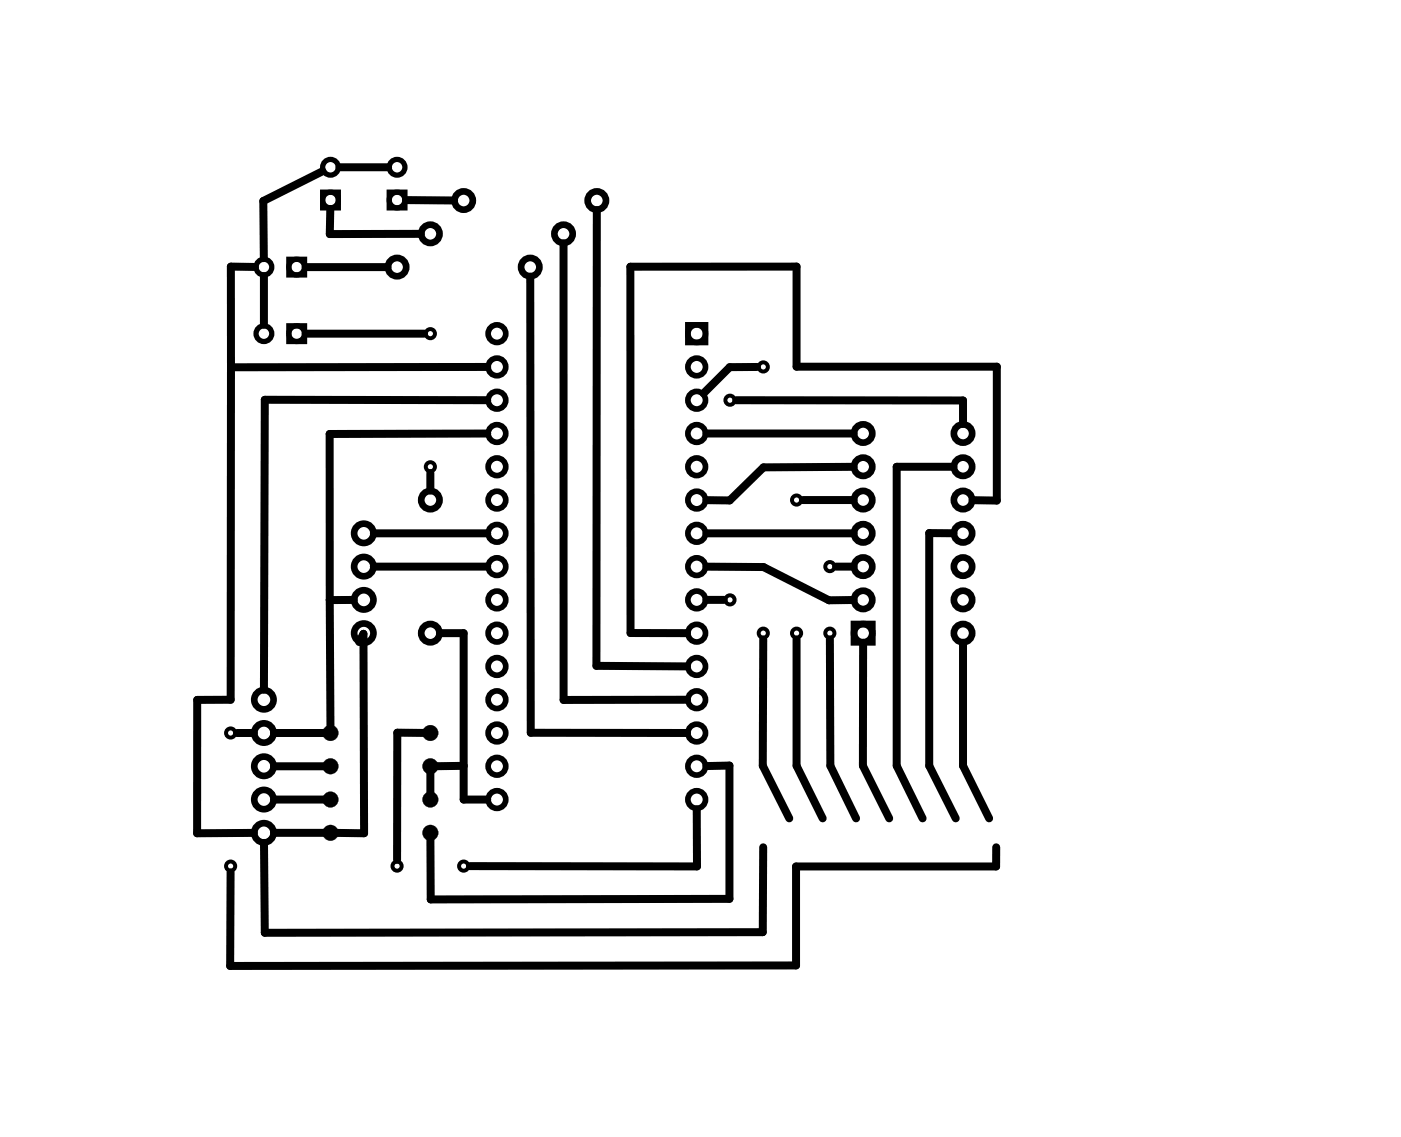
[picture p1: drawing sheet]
<svg xmlns="http://www.w3.org/2000/svg" width="107mm" height="87mm" viewBox="0 0 107 87" stroke-linecap="round" stroke-linejoin="round" font-family="sans-serif">
<path d="M98.4 8.6h.1" fill="none" stroke="#000" stroke-width=".08"/>
<g fill="none" stroke="#000" stroke-width=".3">
<circle cx="32.8" cy="25.5" r=".35"/>
<circle cx="32.8" cy="35.6" r=".35"/>
<circle cx="55.7" cy="30.5" r=".35"/>
<circle cx="58.2" cy="28" r=".35"/>
<circle cx="60.8" cy="38.2" r=".35"/>
<circle cx="17.6" cy="55.9" r=".35"/>
<circle cx="55.7" cy="45.8" r=".35"/>
<circle cx="58.2" cy="48.3" r=".35"/>
<circle cx="60.8" cy="48.3" r=".35"/>
<circle cx="63.3" cy="48.3" r=".35"/>
<circle cx="63.3" cy="43.2" r=".35"/>
<circle cx="17.6" cy="66.1" r=".35"/>
<circle cx="30.3" cy="66.1" r=".35"/>
<circle cx="35.4" cy="66.1" r=".35"/>
</g>
<g fill="#000">
<circle cx="25.2" cy="55.9" r=".6"/>
<circle cx="25.2" cy="58.5" r=".6"/>
<circle cx="32.8" cy="55.9" r=".6"/>
<circle cx="32.8" cy="58.5" r=".6"/>
<circle cx="25.2" cy="61" r=".6"/>
<circle cx="25.2" cy="63.6" r=".6"/>
<circle cx="32.8" cy="61" r=".6"/>
<circle cx="32.8" cy="63.6" r=".6"/>
</g>
<g fill="#000">
<path d="M24.6 58.5a.61 .61 0 0 0 1.2 0 .61 .61 0 0 0-1.2 0zM24.6 58.5a.6 .6 0 0 1 1.2 0 .6 .6 0 0 1-1.2 0z"/>
<path d="M24.6 55.9a.61 .61 0 0 0 1.2 0 .61 .61 0 0 0-1.2 0zM24.6 55.9a.6 .6 0 0 1 1.2 0 .6 .6 0 0 1-1.2 0z"/>
<path d="M32.2 55.9a.61 .61 0 0 0 1.2 0 .61 .61 0 0 0-1.2 0zM32.2 55.9a.6 .6 0 0 1 1.2 0 .6 .6 0 0 1-1.2 0z"/>
<path d="M32.2 58.5a.61 .61 0 0 0 1.2 0 .61 .61 0 0 0-1.2 0zM32.2 58.5a.6 .6 0 0 1 1.2 0 .6 .6 0 0 1-1.2 0z"/>
<path d="M24.6 63.6a.61 .61 0 0 0 1.2 0 .61 .61 0 0 0-1.2 0zM24.6 63.6a.6 .6 0 0 1 1.2 0 .6 .6 0 0 1-1.2 0z"/>
<path d="M24.6 61a.61 .61 0 0 0 1.2 0 .61 .61 0 0 0-1.2 0zM24.6 61a.6 .6 0 0 1 1.2 0 .6 .6 0 0 1-1.2 0z"/>
<path d="M32.2 61a.61 .61 0 0 0 1.2 0 .61 .61 0 0 0-1.2 0zM32.2 61a.6 .6 0 0 1 1.2 0 .6 .6 0 0 1-1.2 0z"/>
<path d="M32.2 63.6a.61 .61 0 0 0 1.2 0 .61 .61 0 0 0-1.2 0zM32.2 63.6a.6 .6 0 0 1 1.2 0 .6 .6 0 0 1-1.2 0z"/>
</g>
<g fill="none" stroke="#000" stroke-width=".51">
<path d="M65.2 47.6h1.4v1.4h-1.4z"/>
<circle cx="32.8" cy="17.8" r=".7"/>
<circle cx="35.4" cy="15.3" r=".7"/>
<circle cx="43" cy="17.8" r=".7"/>
<circle cx="45.5" cy="15.3" r=".7"/>
<circle cx="30.3" cy="20.4" r=".7"/>
<circle cx="32.8" cy="38.2" r=".7"/>
<circle cx="40.5" cy="20.4" r=".7"/>
<circle cx="65.9" cy="35.6" r=".7"/>
<circle cx="65.9" cy="38.2" r=".7"/>
<circle cx="65.9" cy="33.1" r=".7"/>
<circle cx="73.5" cy="38.2" r=".7"/>
<circle cx="73.5" cy="35.6" r=".7"/>
<circle cx="73.5" cy="33.1" r=".7"/>
<circle cx="20.1" cy="58.5" r=".74"/>
<circle cx="20.1" cy="55.9" r=".74"/>
<circle cx="20.1" cy="53.4" r=".74"/>
<circle cx="27.8" cy="45.8" r=".74"/>
<circle cx="27.8" cy="48.3" r=".74"/>
<circle cx="27.8" cy="40.7" r=".74"/>
<circle cx="27.8" cy="43.2" r=".74"/>
<circle cx="32.8" cy="48.3" r=".7"/>
<circle cx="65.9" cy="45.8" r=".7"/>
<circle cx="65.9" cy="43.2" r=".7"/>
<circle cx="65.9" cy="40.7" r=".7"/>
<circle cx="65.9" cy="48.3" r=".7"/>
<circle cx="73.5" cy="45.8" r=".7"/>
<circle cx="73.5" cy="43.2" r=".7"/>
<circle cx="73.5" cy="40.7" r=".7"/>
<circle cx="73.5" cy="48.3" r=".7"/>
<circle cx="20.1" cy="61" r=".74"/>
<circle cx="20.1" cy="63.6" r=".74"/>
</g>
<g fill="none" stroke="#000" stroke-width=".43">
<path d="M52.5 24.8h1.3v1.3h-1.3z"/>
<circle cx="37.9" cy="35.6" r=".67"/>
<circle cx="37.9" cy="25.5" r=".67"/>
<circle cx="37.9" cy="28" r=".67"/>
<circle cx="37.9" cy="38.2" r=".67"/>
<circle cx="37.9" cy="30.5" r=".67"/>
<circle cx="37.9" cy="33.1" r=".67"/>
<circle cx="53.2" cy="35.6" r=".67"/>
<circle cx="53.2" cy="25.5" r=".67"/>
<circle cx="53.2" cy="28" r=".67"/>
<circle cx="53.2" cy="38.2" r=".67"/>
<circle cx="53.2" cy="30.5" r=".67"/>
<circle cx="53.2" cy="33.1" r=".67"/>
<circle cx="37.9" cy="45.8" r=".67"/>
<circle cx="37.9" cy="48.3" r=".67"/>
<circle cx="37.9" cy="53.4" r=".67"/>
<circle cx="37.9" cy="50.9" r=".67"/>
<circle cx="37.9" cy="43.2" r=".67"/>
<circle cx="37.9" cy="40.7" r=".67"/>
<circle cx="37.9" cy="55.9" r=".67"/>
<circle cx="37.9" cy="58.5" r=".67"/>
<circle cx="53.2" cy="50.9" r=".67"/>
<circle cx="53.2" cy="45.8" r=".67"/>
<circle cx="53.2" cy="53.4" r=".67"/>
<circle cx="53.2" cy="48.3" r=".67"/>
<circle cx="53.2" cy="43.2" r=".67"/>
<circle cx="53.2" cy="40.7" r=".67"/>
<circle cx="53.2" cy="55.9" r=".67"/>
<circle cx="53.2" cy="58.5" r=".67"/>
<circle cx="37.9" cy="61" r=".67"/>
<circle cx="53.2" cy="61" r=".67"/>
</g>
<g fill="none" stroke="#000" stroke-width=".4">
<path d="M22 19.8h1.2v1.2h-1.2zM24.6 14.7h1.2v1.2h-1.2zM29.7 14.7h1.2v1.2h-1.2zM22 24.9h1.2v1.2h-1.2z"/>
<circle cx="25.2" cy="12.8" r=".6"/>
<circle cx="25.2" cy="15.3" r=".6"/>
<circle cx="30.3" cy="12.8" r=".6"/>
<circle cx="30.3" cy="15.3" r=".6"/>
<circle cx="20.1" cy="25.5" r=".6"/>
<circle cx="20.1" cy="20.4" r=".6"/>
<circle cx="22.6" cy="25.5" r=".6"/>
<circle cx="22.6" cy="20.4" r=".6"/>
</g>
<g fill="none" stroke="#000" stroke-width=".61">
<path d="M24.6 13.1l-4.5 2.2v4.4M25.2 15.9v2l6.9-.1M25.9 12.8h3.7M31 15.3h3.6M43 18.6v34.8h9.4M45.5 16v34.8l6.9 .1M17.6 28v25.4h-2.6v10.2h4.4M19.5 20.4l-1.9-.1v7.7M20.1 21.1v3.7M23.3 25.5h9.1M23.3 20.4h6.3M32.8 36.1v1.3"/>
<path d="M37.2 28h-19.6M37.2 30.5h-17l-.1 22.1M37.2 33.1h-12v12.7M40.5 21.1v34.8h11.9M56.2 30.5l17.3 .1v1.8M57.8 28h-2.1l-2 2M61.3 38.2h3.8M65.1 33.1h-11.2M65.1 35.6l-6.8 .1-2.6 2.5h-1.8M72.7 35.6h-4.3v22.8l2 4.1M74.2 38.2h1.9v-10.2h-15.3v-7.7l-12.7 .1v27.9h4.3M18.1 55.9h1.3"/>
<path d="M20.9 58.5h3.9M20.9 55.9h3.9M25.2 45.8v9.8M27 45.8h-1.8M27.4 49l.3-.6 .1 15.2h-2.2M28.5 43.2h8.7M28.5 40.7h8.7M32.5 55.9h-2.2v9.7M32.8 58.9v1.7M33.6 48.3h1.8v12.7h1.8M35.4 58.5h-2.2M53.9 58.5l1.8-.1v10.2l-22.8 .1-.1-4.7"/>
<path d="M53.9 43.3h4.4l5 2.5h1.8M55.2 45.8h-1.3M58.2 48.8v9.6l2 4.1M60.8 48.8v9.6l2 4.1M63.3 48.8l.1 9.6 1.9 4.1M63.8 43.2h1.3M65.1 40.7h-11.2M65.9 49.1l-.1 9.3 2 4.1M72.7 40.7h-1.8v17.7l2 4.1M73.5 49.1v9.3l2 4.1M20.1 64.3l.1 6.9 38-.1v-6.4M20.9 61h3.9"/>
<path d="M20.9 63.6h3.9M53.2 61.8v4.3h-17.3M76 64.7v1.4h-15.3v7.6h-43.1v-7.1"/>
</g>
</svg>
